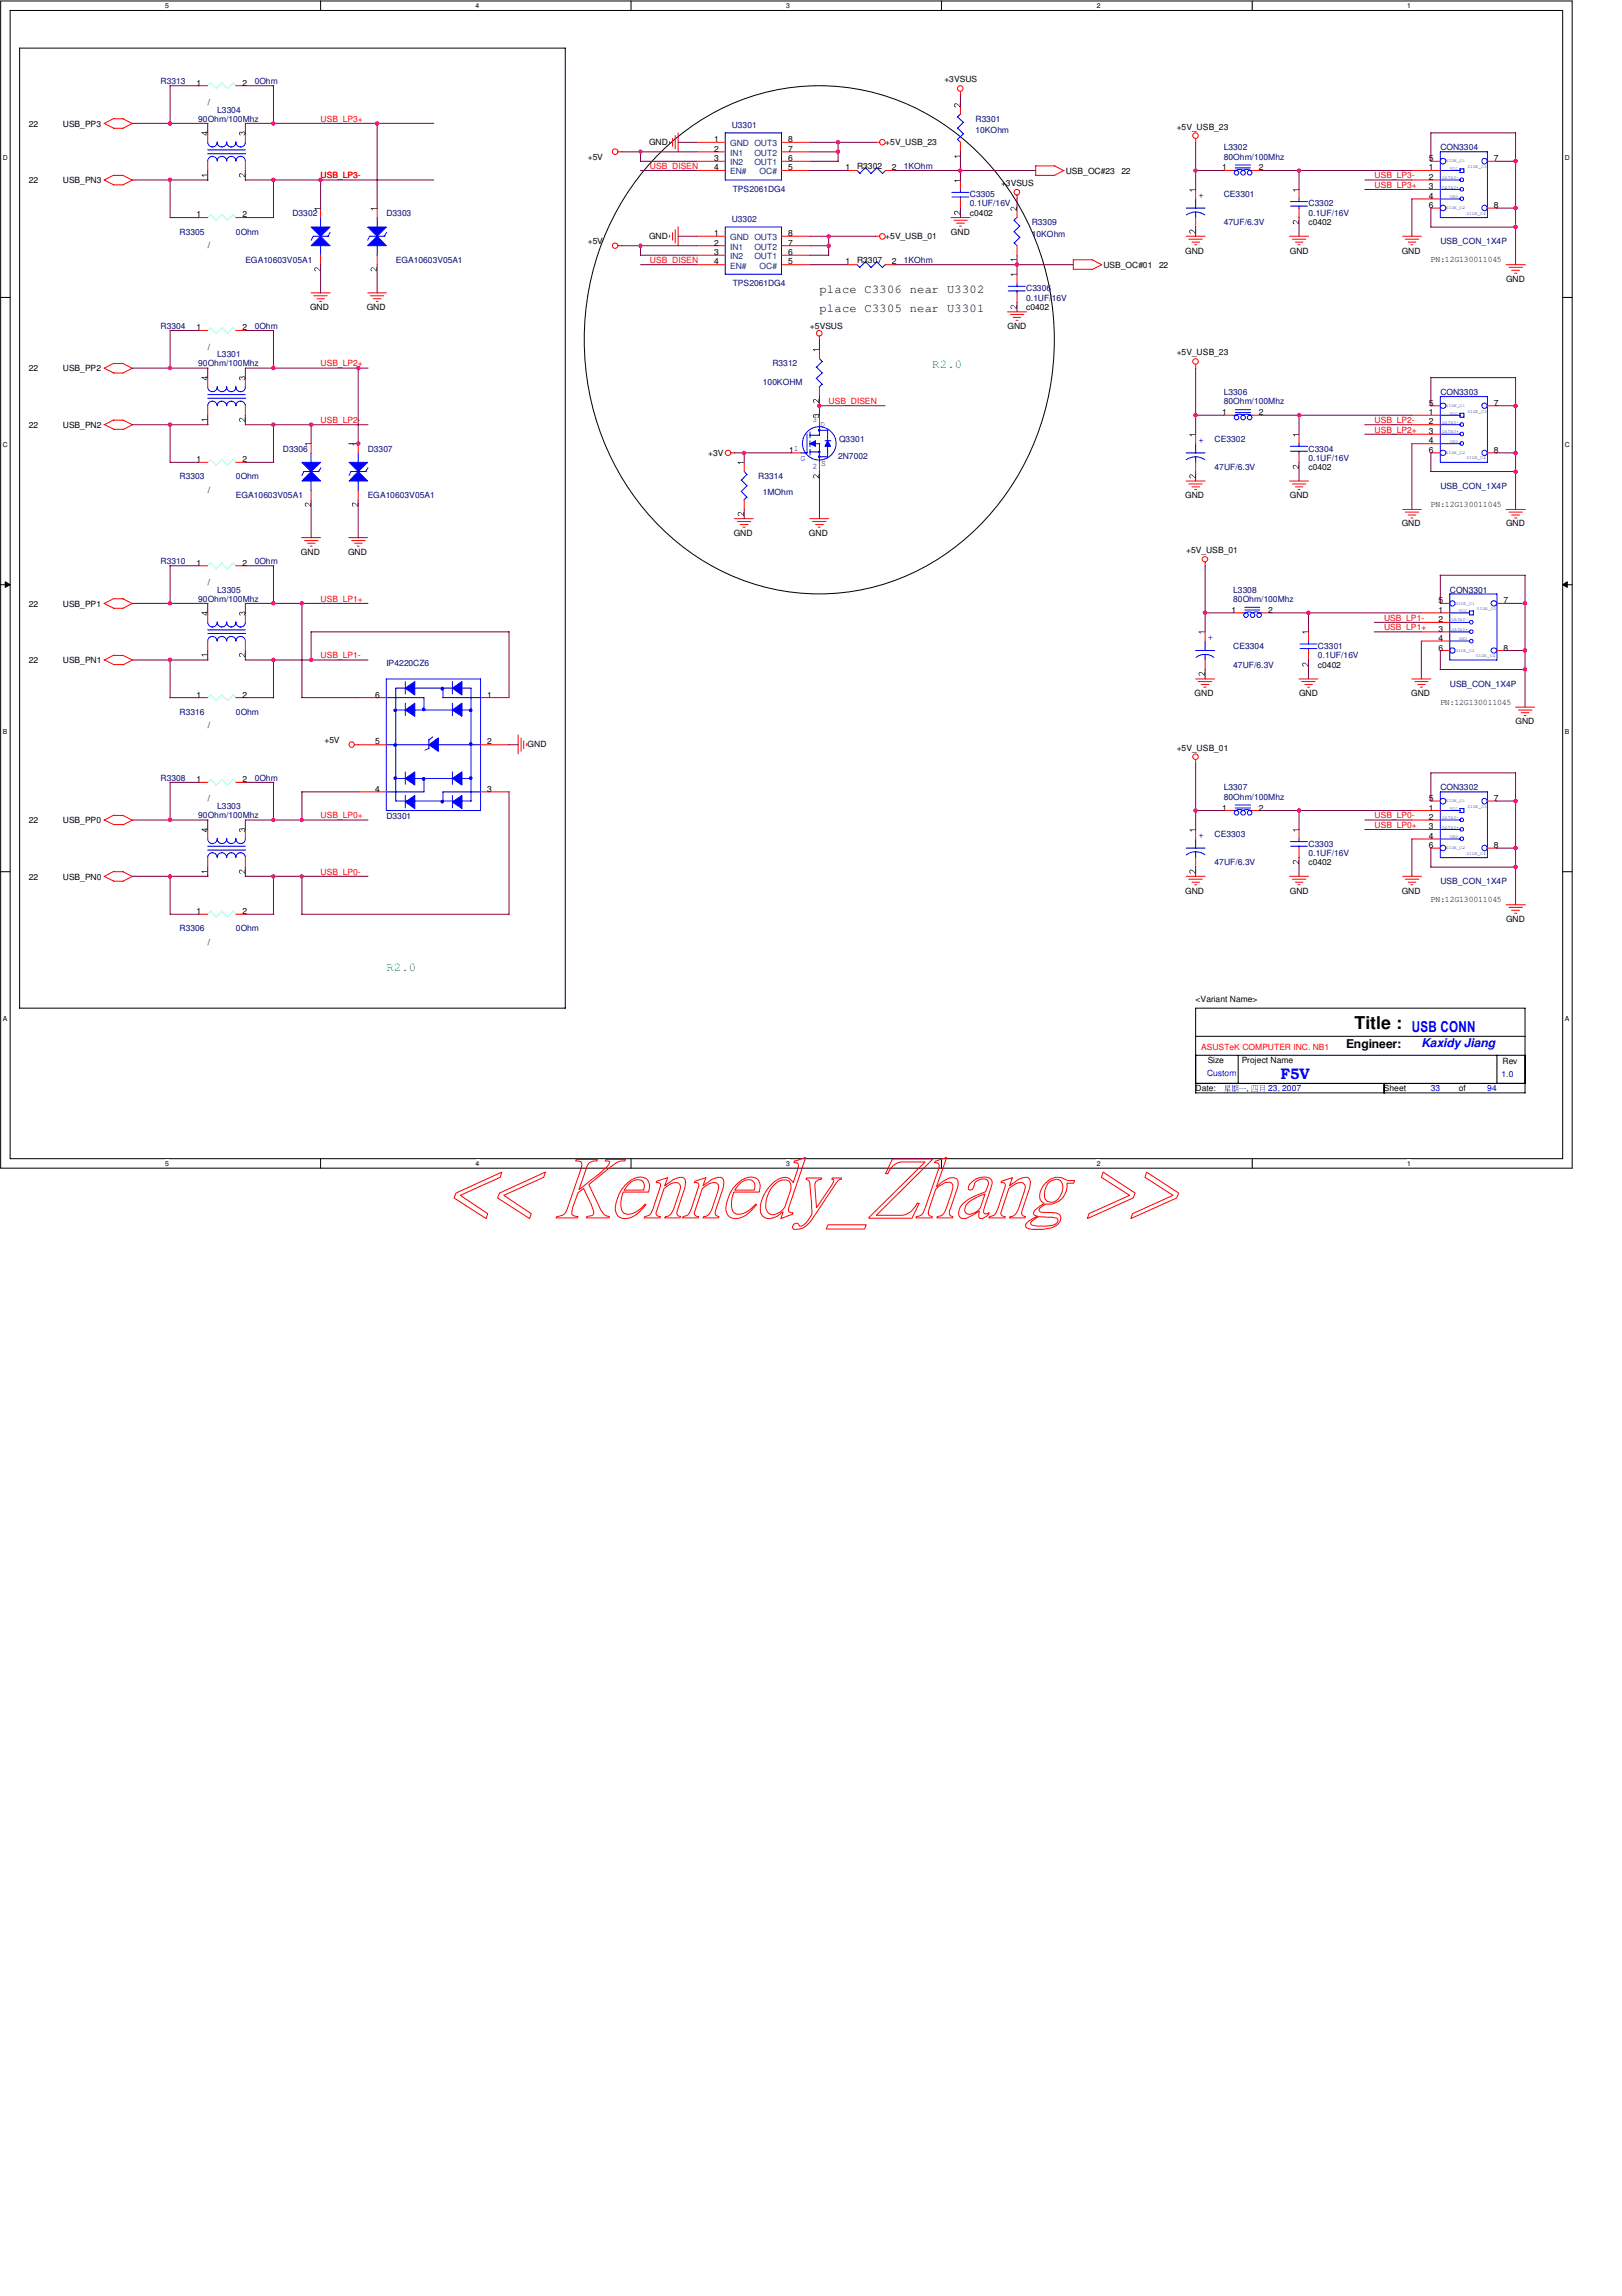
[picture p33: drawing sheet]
<svg xmlns="http://www.w3.org/2000/svg" width="210mm" height="297mm" viewBox="0 0 210 297" stroke-linecap="round" stroke-linejoin="round" font-family="sans-serif">
<defs><g id="words">
<text font-size="2.3" x="175.3" y="133.2">Title :</text>
<g font-size="1.9" fill="#00f">
<text x="182.7" y="133.5">USB CONN</text>
<text x="165.7" y="139.6">F5V</text>
</g>
<g font-size="1.6">
<text x="106" y="37.9">place C3306 near U3302</text>
<text x="106" y="40.4">place C3305 near U3301</text>
<text x="174.2" y="135.6">Engineer:</text>
</g>
<g font-size="1.6" fill="#0f0">
<text x="120.6" y="47.7">R2.0</text>
<text x="50" y="125.6">R2.0</text>
</g>
<text font-size="1.6" fill="#00f" x="183.9" y="135.5">Kaxidy Jiang</text>
<g font-size="1.1" fill="#000080">
<text x="20.8" y="10.9">R3313</text>
<text x="33" y="10.9">0Ohm</text>
<text x="25.7" y="15.8">90Ohm/100Mhz</text>
<text x="28.1" y="14.6">L3304</text>
<text x="94.7" y="16.5">U3301</text>
<text x="126.2" y="15.8">R3301</text>
<text x="126.2" y="17.2">10KOhm</text>
<text x="117" y="21.9">1KOhm</text>
<text x="158.4" y="19.4">L3302</text>
<text x="158.4" y="20.7">80Ohm/100Mhz</text>
<text x="186.4" y="19.4">CON3304</text>
<text x="37.8" y="27.9">D3302</text>
<text x="50" y="27.9">D3303</text>
<text x="94.7" y="28.7">U3302</text>
<text x="94.8" y="24.8">TPS2061DG4</text>
<text x="125.5" y="25.5">C3305</text>
<text x="125.5" y="26.7">0.1UF/16V</text>
<text x="133.5" y="29.2">R3309</text>
<text x="158.4" y="25.5">CE3301</text>
<text x="158.4" y="29.2">47UF/6.3V</text>
<text x="169.3" y="26.7">C3302</text>
<text x="169.3" y="27.9">0.1UF/16V</text>
<text x="23.2" y="30.4">R3305</text>
<text x="30.5" y="30.4">0Ohm</text>
<text x="31.7" y="34">EGA10603V05A1</text>
<text x="51.2" y="34">EGA10603V05A1</text>
<text x="117" y="34">1KOhm</text>
<text x="133.5" y="30.6">10KOhm</text>
<text x="186.4" y="31.6">USB_CON_1X4P</text>
<text x="94.8" y="37">TPS2061DG4</text>
<text x="132.8" y="37.7">C3306</text>
<text x="132.8" y="38.9">0.1UF/16V</text>
<text x="20.8" y="42.6">R3304</text>
<text x="25.7" y="47.4">90Ohm/100Mhz</text>
<text x="28.1" y="46.2">L3301</text>
<text x="33" y="42.6">0Ohm</text>
<text x="99.9" y="47.4">R3312</text>
<text x="98.7" y="49.9">100KOHM</text>
<text x="158.4" y="51.1">L3306</text>
<text x="158.4" y="52.3">80Ohm/100Mhz</text>
<text x="186.4" y="51.1">CON3303</text>
<text x="36.6" y="58.4">D3306</text>
<text x="47.6" y="58.4">D3307</text>
<text x="108.5" y="59.4">2N7002</text>
<text x="108.6" y="57.2">Q3301</text>
<text x="157.2" y="57.2">CE3302</text>
<text x="169.3" y="58.4">C3304</text>
<text x="169.3" y="59.6">0.1UF/16V</text>
<text x="23.2" y="62">R3303</text>
<text x="30.5" y="62">0Ohm</text>
<text x="30.5" y="64.5">EGA10603V05A1</text>
<text x="47.6" y="64.5">EGA10603V05A1</text>
<text x="98.1" y="62">R3314</text>
<text x="98.7" y="64">1MOhm</text>
<text x="157.2" y="60.8">47UF/6.3V</text>
<text x="186.4" y="63.2">USB_CON_1X4P</text>
<text x="20.8" y="73">R3310</text>
<text x="25.7" y="77.9">90Ohm/100Mhz</text>
<text x="28.1" y="76.7">L3305</text>
<text x="33" y="73">0Ohm</text>
<text x="159.6" y="76.7">L3308</text>
<text x="159.6" y="77.9">80Ohm/100Mhz</text>
<text x="187.6" y="76.7">CON3301</text>
<text x="159.6" y="83.9">CE3304</text>
<text x="170.6" y="83.9">C3301</text>
<text x="50" y="86.1">IP4220CZ6</text>
<text x="159.6" y="86.4">47UF/6.3V</text>
<text x="170.6" y="85.2">0.1UF/16V</text>
<text x="187.6" y="88.9">USB_CON_1X4P</text>
<text x="23.2" y="92.5">R3316</text>
<text x="30.5" y="92.5">0Ohm</text>
<text x="20.8" y="101">R3308</text>
<text x="33" y="101">0Ohm</text>
<text x="25.7" y="105.9">90Ohm/100Mhz</text>
<text x="28.1" y="104.6">L3303</text>
<text x="50" y="106">D3301</text>
<text x="158.4" y="102.2">L3307</text>
<text x="158.4" y="103.5">80Ohm/100Mhz</text>
<text x="186.4" y="102.2">CON3302</text>
<text x="157.2" y="108.3">CE3303</text>
<text x="157.2" y="112">47UF/6.3V</text>
<text x="169.3" y="109.5">C3303</text>
<text x="169.3" y="110.7">0.1UF/16V</text>
<text x="186.4" y="114.4">USB_CON_1X4P</text>
<text x="23.2" y="120.5">R3306</text>
<text x="30.5" y="120.5">0Ohm</text>
</g>
<g font-size="1.1">
<text x="25.4" y="11.1">1</text>
<text x="31.4" y="11.1">2</text>
<text x="122.2" y="10.7">+3VSUS</text>
<text x="3.7" y="16.4">22</text>
<text x="8.1" y="16.4">USB_PP3</text>
<text x="26.9" y="13.6">/</text>
<text x="152.3" y="16.8">+5V_USB_23</text>
<text x="3.7" y="23.7">22</text>
<text x="8.1" y="23.7">USB_PN3</text>
<text x="76.1" y="20.7">+5V</text>
<text x="84" y="18.7">GND</text>
<text x="92.4" y="18.4">1</text>
<text x="92.4" y="19.6">2</text>
<text x="92.4" y="20.8">3</text>
<text x="92.4" y="22.1">4</text>
<text x="102" y="18.4">8</text>
<text x="102" y="19.6">7</text>
<text x="102" y="20.8">6</text>
<text x="102" y="22.1">5</text>
<text x="109.4" y="22.1">1</text>
<text x="110.9" y="21.9">R3302</text>
<text x="114.6" y="18.7">+5V_USB_23</text>
<text x="115.4" y="22.1">2</text>
<text x="137.9" y="22.5">USB_OC#23</text>
<text x="145.1" y="22.5">22</text>
<text x="158.2" y="22.1">1</text>
<text x="162.9" y="22.1">2</text>
<text x="184.9" y="22.1">1</text>
<text x="184.9" y="23.3">2</text>
<text x="184.9" y="20.8">5</text>
<text x="193.3" y="20.8">7</text>
<text x="25.4" y="28.1">1</text>
<text x="31.4" y="28.1">2</text>
<text x="125.5" y="27.9">c0402</text>
<text x="129.5" y="24">+3VSUS</text>
<text x="169.3" y="29.2">c0402</text>
<text x="184.9" y="24.5">3</text>
<text x="184.9" y="25.7">4</text>
<text x="184.9" y="26.9">6</text>
<text x="193.3" y="26.9">8</text>
<text x="26.9" y="32.1">/</text>
<text x="76.1" y="31.6">+5V</text>
<text x="84" y="30.9">GND</text>
<text x="92.4" y="30.6">1</text>
<text x="92.4" y="31.8">2</text>
<text x="92.4" y="33">3</text>
<text x="92.4" y="34.2">4</text>
<text x="102" y="30.6">8</text>
<text x="102" y="31.8">7</text>
<text x="102" y="33">6</text>
<text x="102" y="34.2">5</text>
<text x="109.4" y="34.2">1</text>
<text x="110.9" y="34">R3307</text>
<text x="114.6" y="30.9">+5V_USB_01</text>
<text x="115.4" y="34.2">2</text>
<text x="123.1" y="30.4">GND</text>
<text x="142.8" y="34.6">USB_OC#01</text>
<text x="150" y="34.6">22</text>
<text x="153.4" y="32.8">GND</text>
<text x="166.9" y="32.8">GND</text>
<text x="181.4" y="32.8">GND</text>
<text x="185.2" y="34">PN:12G130011045</text>
<text x="40.1" y="40.1">GND</text>
<text x="47.5" y="40.1">GND</text>
<text x="132.8" y="40.1">c0402</text>
<text x="194.9" y="36.5">GND</text>
<text x="25.4" y="42.8">1</text>
<text x="26.9" y="45.3">/</text>
<text x="31.4" y="42.8">2</text>
<text x="104.8" y="42.6">+5VSUS</text>
<text x="130.4" y="42.6">GND</text>
<text x="152.3" y="46">+5V_USB_23</text>
<text x="3.7" y="48">22</text>
<text x="8.1" y="48">USB_PP2</text>
<text x="158.2" y="53.7">1</text>
<text x="162.9" y="53.7">2</text>
<text x="184.9" y="53.7">1</text>
<text x="184.9" y="52.5">5</text>
<text x="193.3" y="52.5">7</text>
<text x="3.7" y="55.4">22</text>
<text x="8.1" y="55.4">USB_PN2</text>
<text x="25.4" y="59.8">1</text>
<text x="31.4" y="59.8">2</text>
<text x="91.7" y="59">+3V</text>
<text x="102.1" y="58.6">1</text>
<text x="184.9" y="54.9">2</text>
<text x="184.9" y="56.1">3</text>
<text x="184.9" y="57.4">4</text>
<text x="184.9" y="58.6">6</text>
<text x="193.3" y="58.6">8</text>
<text x="26.9" y="63.8">/</text>
<text x="153.4" y="64.5">GND</text>
<text x="166.9" y="64.5">GND</text>
<text x="169.3" y="60.8">c0402</text>
<text x="185.2" y="65.6">PN:12G130011045</text>
<text x="38.9" y="71.8">GND</text>
<text x="45" y="71.8">GND</text>
<text x="95" y="69.3">GND</text>
<text x="104.7" y="69.3">GND</text>
<text x="153.5" y="71.5">+5V_USB_01</text>
<text x="181.4" y="68.1">GND</text>
<text x="194.9" y="68.1">GND</text>
<text x="25.4" y="73.2">1</text>
<text x="26.9" y="75.7">/</text>
<text x="31.4" y="73.2">2</text>
<text x="3.7" y="78.5">22</text>
<text x="8.1" y="78.5">USB_PP1</text>
<text x="159.4" y="79.2">1</text>
<text x="164.1" y="79.2">2</text>
<text x="186.1" y="79.2">1</text>
<text x="186.1" y="80.5">2</text>
<text x="186.1" y="81.7">3</text>
<text x="186.1" y="82.9">4</text>
<text x="186.1" y="78.1">5</text>
<text x="194.6" y="78.1">7</text>
<text x="3.7" y="85.8">22</text>
<text x="8.1" y="85.8">USB_PN1</text>
<text x="170.6" y="86.4">c0402</text>
<text x="186.1" y="84.2">6</text>
<text x="194.6" y="84.2">8</text>
<text x="25.4" y="90.3">1</text>
<text x="26.9" y="94.2">/</text>
<text x="31.4" y="90.3">2</text>
<text x="48.6" y="90.3">6</text>
<text x="63" y="90.3">1</text>
<text x="154.6" y="90">GND</text>
<text x="168.1" y="90">GND</text>
<text x="182.6" y="90">GND</text>
<text x="186.4" y="91.2">PN:12G130011045</text>
<text x="196.1" y="93.7">GND</text>
<text x="25.4" y="101.2">1</text>
<text x="31.4" y="101.2">2</text>
<text x="42" y="96.1">+5V</text>
<text x="48.6" y="96.3">5</text>
<text x="63" y="96.3">2</text>
<text x="68.3" y="96.6">GND</text>
<text x="152.3" y="97.1">+5V_USB_01</text>
<text x="3.7" y="106.5">22</text>
<text x="8.1" y="106.5">USB_PP0</text>
<text x="26.9" y="103.7">/</text>
<text x="48.6" y="102.4">4</text>
<text x="63" y="102.4">3</text>
<text x="158.2" y="104.9">1</text>
<text x="162.9" y="104.9">2</text>
<text x="184.9" y="104.9">1</text>
<text x="184.9" y="106.1">2</text>
<text x="184.9" y="107.3">3</text>
<text x="184.9" y="103.6">5</text>
<text x="193.3" y="103.6">7</text>
<text x="3.7" y="113.8">22</text>
<text x="8.1" y="113.8">USB_PN0</text>
<text x="169.3" y="112">c0402</text>
<text x="184.9" y="108.5">4</text>
<text x="184.9" y="109.7">6</text>
<text x="193.3" y="109.7">8</text>
<text x="25.4" y="118.2">1</text>
<text x="31.4" y="118.2">2</text>
<text x="153.4" y="115.6">GND</text>
<text x="166.9" y="115.6">GND</text>
<text x="181.4" y="115.6">GND</text>
<text x="185.2" y="116.7">PN:12G130011045</text>
<text x="194.9" y="119.3">GND</text>
<text x="26.9" y="122.2">/</text>
<text x="154.7" y="129.6">&lt;Variant Name&gt;</text>
<text x="156.3" y="137.5">Size</text>
<text x="160.7" y="137.5">Project Name</text>
<text x="194.4" y="137.7">Rev</text>
<text x="154.7" y="141.2">Date:</text>
<text x="179.1" y="141.2">Sheet</text>
<text x="188.8" y="141.2">of</text>
</g>
<g font-size="1.1" fill="#f00">
<text x="41.5" y="15.8">USB_LP3+</text>
<text x="41.5" y="23.1">USB_LP3-</text>
<text x="84.1" y="21.9">USB_DISEN</text>
<text x="177.9" y="23.1">USB_LP3-</text>
<text x="177.9" y="24.3">USB_LP3+</text>
<text x="84.1" y="34">USB_DISEN</text>
<text x="41.5" y="47.4">USB_LP2+</text>
<text x="107.2" y="52.3">USB_DISEN</text>
<text x="41.5" y="54.7">USB_LP2-</text>
<text x="177.9" y="56">USB_LP2+</text>
<text x="177.9" y="54.7">USB_LP2-</text>
<text x="41.5" y="77.9">USB_LP1+</text>
<text x="179.1" y="81.5">USB_LP1+</text>
<text x="179.1" y="80.3">USB_LP1-</text>
<text x="41.5" y="85.2">USB_LP1-</text>
<text x="41.5" y="105.9">USB_LP0+</text>
<text x="177.9" y="105.9">USB_LP0-</text>
<text x="177.9" y="107.1">USB_LP0+</text>
<text x="41.5" y="113.2">USB_LP0-</text>
<text x="155.4" y="135.8">ASUSTeK COMPUTER INC. NB1</text>
</g>
<g font-size="1.1" fill="#004080">
<text x="94.5" y="18.9">GND OUT3</text>
<text x="94.5" y="20.2">IN1</text>
<text x="94.5" y="21.4">IN2</text>
<text x="94.5" y="22.6">EN#</text>
<text x="97.6" y="20.2">OUT2</text>
<text x="97.6" y="21.4">OUT1</text>
<text x="98.3" y="22.6">OC#</text>
<text x="94.5" y="31.1">GND OUT3</text>
<text x="94.5" y="32.3">IN1</text>
<text x="94.5" y="33.5">IN2</text>
<text x="94.5" y="34.8">EN#</text>
<text x="97.6" y="32.3">OUT2</text>
<text x="97.6" y="33.5">OUT1</text>
<text x="98.3" y="34.8">OC#</text>
</g>
<g font-size="1.1" fill="#00f">
<text x="155.1" y="25.7">+</text>
<text x="102.7" y="58.3">1</text>
<text x="103.6" y="59.6">G</text>
<text x="105.2" y="54.7">3</text>
<text x="106.1" y="55.2">D</text>
<text x="155.1" y="57.3">+</text>
<text x="105.2" y="60.7">2</text>
<text x="106.3" y="60.2">S</text>
<text x="156.3" y="82.8">+</text>
<text x="155.1" y="108.5">+</text>
<text x="156.2" y="139.2">Custom</text>
<text x="161.3" y="141.2">,</text>
<text x="164.1" y="141.2">23, 2007</text>
<text x="185.2" y="141.2">33</text>
<text x="192.4" y="141.2">94</text>
<text x="194.3" y="139.4">1.0</text>
</g>
<g font-size=".9">
<text x="21.4" y="1">5</text>
<text x="61.6" y="1">4</text>
<text x="101.7" y="1">3</text>
<text x="141.9" y="1">2</text>
<text x="182.1" y="1">1</text>
<text x=".4" y="20.7">D</text>
<text x="202.5" y="20.7">D</text>
<text x=".4" y="57.8">C</text>
<text x="202.5" y="57.8">C</text>
<text x=".4" y="95">B</text>
<text x="202.5" y="95">B</text>
<text x=".4" y="132.1">A</text>
<text x="202.5" y="132.1">A</text>
<text x="21.4" y="150.8">5</text>
<text x="61.6" y="150.8">4</text>
<text x="101.7" y="150.8">3</text>
<text x="141.9" y="150.8">2</text>
<text x="182.1" y="150.8">1</text>
</g>
<g font-size=".6" fill="#00f">
<text x="186.6" y="23.2">DATA0-</text>
<text x="187.1" y="21">SIDE_G1</text>
<text x="187.6" y="22">VCC</text>
<text x="189.9" y="21.7">SIDE_G3</text>
<text x="186.6" y="24.4">DATA0+</text>
<text x="187.1" y="27.1">SIDE_G2</text>
<text x="187.6" y="25.6">GND</text>
<text x="189.8" y="27.8">SIDE_G4</text>
<text x="187.1" y="52.7">SIDE_G1</text>
<text x="187.6" y="53.6">VCC</text>
<text x="189.9" y="53.4">SIDE_G3</text>
<text x="186.6" y="54.9">DATA0-</text>
<text x="186.6" y="56">DATA0+</text>
<text x="187.1" y="58.8">SIDE_G2</text>
<text x="187.6" y="57.3">GND</text>
<text x="189.8" y="59.4">SIDE_G4</text>
<text x="187.8" y="80.4">DATA0-</text>
<text x="187.8" y="81.6">DATA0+</text>
<text x="188.3" y="78.2">SIDE_G1</text>
<text x="188.8" y="79.2">VCC</text>
<text x="188.8" y="82.8">GND</text>
<text x="191.1" y="79">SIDE_G3</text>
<text x="188.3" y="84.3">SIDE_G2</text>
<text x="191" y="85">SIDE_G4</text>
<text x="186.6" y="106">DATA0-</text>
<text x="186.6" y="107.2">DATA0+</text>
<text x="187.1" y="103.8">SIDE_G1</text>
<text x="187.6" y="104.8">VCC</text>
<text x="189.9" y="104.5">SIDE_G3</text>
<text x="187.1" y="109.9">SIDE_G2</text>
<text x="187.6" y="108.4">GND</text>
<text x="189.8" y="110.6">SIDE_G4</text>
</g>
</g></defs>
<path d="M.1 .1h203.4v151h-203.4zM1.3 1.4h200.9v148.5h-200.9z" fill="none" stroke="#000" stroke-width=".13"/>
<g fill="#fff">
<path d="M21.4 .3h.5v.9h-.5z"/>
<path d="M21.4 150h.5v1h-.5z"/>
</g>
<path d="M41.5 .1v1.3M41.5 149.9v1.2" fill="none" stroke="#000" stroke-width=".13"/>
<g fill="#fff">
<path d="M61.6 .3h.5v.9h-.5z"/>
<path d="M61.6 150h.5v1h-.5z"/>
</g>
<path d="M81.7 .1v1.3M81.7 149.9v1.2" fill="none" stroke="#000" stroke-width=".13"/>
<g fill="#fff">
<path d="M101.7 .3h.5v.9h-.5z"/>
<path d="M101.7 150h.5v1h-.5z"/>
</g>
<path d="M121.8 .1v1.3M121.8 149.9v1.2" fill="none" stroke="#000" stroke-width=".13"/>
<g fill="#fff">
<path d="M141.9 .3h.5v.9h-.5z"/>
<path d="M141.9 150h.5v1h-.5z"/>
</g>
<path d="M162.1 .1v1.3M162.1 149.9v1.2" fill="none" stroke="#000" stroke-width=".13"/>
<g fill="#fff">
<path d="M182.1 .3h.5v.9h-.5z"/>
<path d="M182.1 150h.5v1h-.5z"/>
<path d="M.4 19.9h.6v1h-.6z"/>
<path d="M202.5 19.9h.7v1h-.7z"/>
<path d="M.4 57h.6v1h-.6z"/>
<path d="M202.5 57h.7v1h-.7z"/>
</g>
<path d="M.1 38.5h1.2M202.2 38.5h1.3" fill="none" stroke="#000" stroke-width=".13"/>
<g fill="#fff">
<path d="M.4 94.1h.6v1.1h-.6z"/>
<path d="M202.5 94.1h.6v1.1h-.6z"/>
</g>
<path d="M.1 75.6h1.2M.7 75.3l.6 .3-.6 .4zM202.2 75.6l.6-.3v.7zM202.2 75.6h1.3" fill="none" stroke="#000" stroke-width=".13"/>
<path d="M.7 75.3l.6 .3-.6 .4zM202.2 75.6l.6-.3v.7z" fill="#000"/>
<g fill="#fff">
<path d="M.4 131.3h.6v1h-.6z"/>
<path d="M202.5 131.3h.6v1h-.6z"/>
</g>
<path d="M2.5 6.2h70.7v124.2h-70.7zM85.2 20a28.8 28.8 0 0 1 41.6 0 34.7 34.7 0 0 1 0 48 28.8 28.8 0 0 1-41.6 0 34.7 34.7 0 0 1 0-48zM.1 112.8h1.2M202.2 112.8h1.3" fill="none" stroke="#000" stroke-width=".13"/>
<g fill="#00f">
<path d="M160.4 140.8h.8z"/>
<path d="M158.6 140.4l.5 .1zM158.6 140.5l.5 .1zM158.6 140.7l.5 .1zM158.6 140.4v.4zM159.1 140.4v.4zM158.6 140.8l-.1 .3 .2-.3zM158.6 140.9l.6 .1-.1-.1zM158.6 141.1h.6h-.1zM158.8 140.8l.1 .5v-.5h.1zM158.4 141.3h.9v-.1l-.1 .1z"/>
<path d="M159.5 140.7h.3zM159.5 140.8l.3 .1zM160 140.4l.2 .1zM160 140.7h.2zM160 140.9l.2 .1zM159.4 140.5h.5zM159.5 140.3l.1 .8v-.7zM159.7 140.3l.1 .8v-.7zM159.4 141l.5 .1v-.1zM159.6 141.1l-.2 .3 .2-.2zM159.7 141.1l.1 .2zM159.9 140.4v.7l-.1 .3 .2-.3v-.7zM160.2 140.4v.9h-.1v.1l.1-.1 .1-.9z"/>
<path d="M162 140.4l.7 .1zM162 141.2h.7zM162 140.4v.9zM162.8 140.4l-.1 .9zM162.2 140.5l-.1 .6 .2-.3zM162.4 140.5v.4a.11 .11 0 0 0 .2 .1 .11 .11 0 0 0 0-.2v-.1v.2h-.1z"/>
<path d="M163.1 140.4h.5zM163.1 140.6l.5 .1zM163.1 140.9h.5zM163.1 140.3v.7l-.2 .4 .2-.4zM163.6 140.3v1l-.2-.1 .1 .2 .1-.1z"/>
</g>
<path d="M154.7 130.4h42.7v11h-42.7zM154.7 136.5h5.5v3.7M154.7 134.1h42.7M160.4 136.5h37M193.7 136.5v3.7M154.7 140.2h42.7M179.1 140.2v1.2" fill="none" stroke="#000" stroke-width=".13"/>
<g fill="none" stroke="#f00" stroke-width=".13">
<path d="M25.7 11.1h1.2M30.5 11.1h1.2M80 19.6h.5M86.7 18.3v.2M87 17.9v1M87.4 17.5v1.8M87.8 17.2v2.4M90.2 19.6h3.7M90.2 18.4h3.7M101.1 19.6h3.7M101.1 18.4h3.7M113.3 18.4h.5"/>
<path d="M124.3 11.8v.5M154.7 17.9v.5M40.3 37.9h2.4M40.6 38.3h1.7M41 38.7h1M41.4 39h.2M47.6 37.9h2.4M47.9 38.3h1.8M48.3 38.7h1M48.7 39h.2M80 31.8h.5M86.7 30.4v.3"/>
<path d="M87 30.1v1M87.4 29.7v1.8M87.8 29.3v2.5M90.2 22.1h3.7M90.2 20.9h3.7M101.1 22.1h3.7M101.1 20.9h3.7M109.7 22.1h1.2M113.3 30.6h.5M114.6 22.1h1.2M123.1 28.2h2.4M123.4 28.5h1.8"/>
<path d="M123.8 28.9h1M124.2 29.3h.2M131.6 25.2v.5M153.5 30.6h2.5M153.8 30.9h1.8M154.3 31.3h.9M154.6 31.7h.3M166.9 30.6h2.4M167.3 30.9h1.7M167.6 31.3h1M168 31.7h.2M181.5 30.6h2.4"/>
<path d="M181.9 30.9h1.7M182.2 31.3h1M182.6 31.7h.2M194.9 34.2h2.5M195.3 34.6h1.7M195.6 35h1M196 35.3h.3M25.7 59.8h1.2M25.7 42.8h1.2M30.5 59.8h1.2M30.5 42.8h1.2M94.6 58.6h.5"/>
<path d="M106 43.5v.5M130.4 40.3h2.4M130.8 40.7h1.7M131.1 41.1h1M131.5 41.4h.2M154.7 47.2v.5M158.4 53.7h1.2M162.1 53.7h1.2M26.9 79.3v1.2M31.7 79.3v1.2M39 69.6h2.5M39.4 69.9h1.7"/>
<path d="M39.8 70.3h1M40.1 70.7h.3M45.1 69.6h2.5M45.5 69.9h1.7M45.9 70.3h1M46.2 70.7h.3M95 67.1h2.5M95.4 67.5h1.8M95.8 67.9h1M96.1 68.2h.3M104.8 67.1h2.4M105.2 67.5h1.7"/>
<path d="M105.5 67.9h1.1M105.9 68.2h.2M153.5 62.2h2.5M153.8 62.6h1.8M154.3 63h.9M154.6 63.3h.3M156 72.7v.5M166.9 62.2h2.4M167.3 62.6h1.7M167.6 63h1M168 63.3h.2M181.5 65.9h2.4"/>
<path d="M181.9 66.3h1.7M182.2 66.6h1M182.6 67h.2M194.9 65.9h2.5M195.3 66.3h1.7M195.6 66.6h1M196 67h.3M26.9 82.9v1.3M31.7 82.9v1.3M45.9 96.4h.5M67.1 95.1v2.4M67.4 95.5v1.7"/>
<path d="M67.8 95.8v1.1M68.2 96.2v.3M154.7 98.3v.5M154.7 87.8h2.5M155.1 88.2h1.7M155.4 88.6h1.1M155.8 88.9h.3M168.1 87.8h2.5M168.4 88.2h1.8M168.9 88.6h.9M169.2 88.9h.3M169.3 81.7v1.2"/>
<path d="M169.3 84.2v1.2M182.7 87.8h2.5M183.1 88.2h1.7M183.5 88.6h.9M183.8 88.9h.3M196.1 91.5h2.5M196.5 91.9h1.7M196.8 92.2h1.1M197.2 92.6h.3M153.5 113.4h2.5M153.8 113.7h1.8M154.3 114.1h.9"/>
<path d="M154.6 114.5h.3M166.9 113.4h2.4M167.3 113.7h1.7M167.6 114.1h1M168 114.5h.2M181.5 113.4h2.4M181.9 113.7h1.7M182.2 114.1h1M182.6 114.5h.2M194.9 117.1h2.5M195.3 117.4h1.7M195.6 117.8h1"/>
<path d="M196 118.2h.3"/>
<circle cx="79.6" cy="19.6" r=".37"/>
<circle cx="114.2" cy="18.4" r=".37"/>
<circle cx="124.3" cy="11.5" r=".36"/>
<circle cx="154.7" cy="17.5" r=".36"/>
<circle cx="79.6" cy="31.8" r=".36"/>
<circle cx="114.2" cy="30.6" r=".37"/>
<circle cx="131.6" cy="24.9" r=".36"/>
<circle cx="94.2" cy="58.6" r=".35"/>
<circle cx="106" cy="43.1" r=".37"/>
<circle cx="154.7" cy="46.8" r=".36"/>
<circle cx="155.9" cy="72.3" r=".35"/>
<circle cx="45.5" cy="96.3" r=".35"/>
<circle cx="154.7" cy="97.9" r=".36"/>
</g>
<g fill="none" stroke="#80ffff" stroke-width=".13">
<path d="M27.3 10.7l-.4 .4M28.7 10.7l-.7 .8-.7-.7M30.2 10.8l.4 .3M30.2 10.7l-.7 .8-.8-.7M27.3 59.5l.7 .7M27.3 59.4l-.4 .4M27.3 42.4l-.4 .4M28.7 59.5l.8 .7M28.7 59.4l-.7 .8M28.7 42.4l-.7 .7-.7-.7M30.2 59.5l.4 .3M30.2 59.4l-.7 .8"/>
<path d="M30.2 42.4l.4 .4M30.2 42.4l-.7 .7-.8-.7"/>
</g>
<g fill="none" stroke="#00f" stroke-width=".13">
<path d="M93.9 17.2h7.2v6.1h-7.2zM110.9 22.1l.4 .3M112 21.7l-.7 .7M113.5 21.7l.7 .7 .4-.3M113.5 21.7l-.8 .7-.7-.7M159.6 53.7h.4M159.9 53.4h1.9M159.9 53h1.9M159.9 53.7l.5-.1 .4 .1M160.9 53.7l.5-.1 .4 .1M161.7 53.7h.4M39.3 61h2"/>
<path d="M41.5 60.5l-.3 .5M26.9 82.9a.61 .61 0 0 1 .6-.6 .61 .61 0 0 1 .6 .6 .61 .61 0 0 1 .6-.6 .61 .61 0 0 1 .6 .6 .59 .59 0 0 1 .6-.6 .59 .59 0 0 1 .6 .6 .61 .61 0 0 1 .6-.6 .61 .61 0 0 1 .6 .6M26.9 80.5a.61 .61 0 0 0 .6 .6 .61 .61 0 0 0 .6-.6 .61 .61 0 0 0 .6 .6 .61 .61 0 0 0 .6-.6 .59 .59 0 0 0 .6 .6 .59 .59 0 0 0 .6-.6 .61 .61 0 0 0 .6 .6 .61 .61 0 0 0 .6-.6M26.9 82h4.9M26.9 81.5h4.8M168.2 83.3h2.2M168.2 83.9h2.2M169.3 82.9v.4M169.3 83.9v.3"/>
<circle cx="160" cy="54" r=".3"/>
<circle cx="160.9" cy="54" r=".3"/>
<circle cx="161.7" cy="54" r=".3"/>
</g>
<g fill="#000">
<path d="M31 79.2h.1h.2a.25 .25 0 0 1 .4 0 .25 .25 0 0 1-.2 .4 .24 .24 0 0 0 0-.4h-.1v.3l-.2-.2a.14 .14 0 0 0-.2 .1 .14 .14 0 0 0 .2 .1v.1l-.2-.1zM26.1 84.7h.8v.1h-.7l.2 .1h-.2zM31 84.6a.54 .54 0 0 1 .7 .3v-.4v.5l-.1-.1a.34 .34 0 0 0-.6-.2v.2l.2 .1-.2-.1zM168.5 81.7h.8v.1h-.6l.1 .2h-.1zM168.6 85.8a.52 .52 0 0 1 .6 .3v-.4h.1v.5l-.1-.1a.34 .34 0 0 0-.6-.2l.1 .3-.2-.1z"/>
<path d="M26.1 79.2v.1l.5 .3h.1v-.3h.2l-.2-.2-.1 .1zM26.2 79.3h.4v.2z"/>
</g>
<path d="M39.1 59.8h2.4l-1.2 1.2z" fill="#00f"/>
<path d="M39.1 59.8h2.4l-1.2 1.2z" fill="none" stroke="#00f" stroke-width=".13"/>
<path d="M40.3 61l1.2 1.2h-2.4z" fill="#00f"/>
<path d="M40.5 30.6h2M42.7 30.1l-.2 .5M40.3 58.6v1.2M39.3 61l-.2 .5M40.3 61l1.2 1.2h-2.4zM40.3 62.2v1.3" fill="none" stroke="#00f" stroke-width=".13"/>
<path d="M40.3 57.4v1.2M40.3 63.5v1.2" fill="none" stroke="#f00" stroke-width=".13"/>
<path d="M39.5 57.4h.8h-.7l.2 .2h-.1zM39.5 65.1a.5 .5 0 0 1 .7 .3v-.4h.1v.5l-.2-.1a.34 .34 0 0 0-.6-.2l.2 .3-.2-.1z" fill="#000"/>
<path d="M40.3 29.4h2.4l-1.2 1.2z" fill="#00f"/>
<path d="M40.3 29.4h2.4l-1.2 1.2z" fill="none" stroke="#00f" stroke-width=".13"/>
<path d="M41.5 30.6l1.2 1.2h-2.4z" fill="#00f"/>
<g fill="none" stroke="#00f" stroke-width=".13">
<path d="M123.9 16.6l.8 .7-.8 .7 .4 .4M124.3 14.7l-.4 .4 .8 .7-.8 .8M40.6 30.6l-.3 .5M41.5 30.6l1.2 1.2h-2.4zM41.5 28.2v1.2M41.5 31.8v1.3M110.9 34.2l.4 .4M111.3 34.6l.7-.7 .7 .7M113.5 33.9l.7 .7M113.5 33.9l-.8 .7M114.6 34.2l-.4 .4M167 26.1h2.2"/>
<path d="M167 26.7h2.2M168.1 25.7v.4M168.1 26.7v.3M103.6 58.6h.9M104.4 56.1v2.5M104.8 55.9v.7M104.8 57v.8M104.8 58.1v.8M104.8 57.4h1.2v2.4M104.8 58.5h1.2M106 54.9v1.4h-1.2M106 55.7h1.1"/>
<path d="M106.8 57h.7M107.1 55.7v3.4h-1.1M167 57.7h2.2M167 58.4h2.2M168.1 57.4v.3M168.1 58.4v.2"/>
<circle cx="106" cy="57.4" r="2.17"/>
</g>
<path d="M124.3 13.5v1.3M124.3 18.4v1.2M25.7 28.2h1.2M30.5 28.2h1.2M41.5 26.9v1.3M41.5 33v1.2M109.7 34.2h1.2M114.6 34.2h1.2M168.1 24.5v1.2M168.1 26.9v1.3M168.1 56.2v1.2M168.1 58.6v1.2" fill="none" stroke="#f00" stroke-width=".13"/>
<path d="M123.5 13.4a.61 .61 0 0 1 .7 .4v-.4h.1v.5l-.2-.1a.34 .34 0 0 0-.5-.2l.1 .3-.2-.2zM40.7 26.9h.8v.1h-.6l.1 .2h-.1zM40.7 34.7a.5 .5 0 0 1 .7 .3v-.4h.1v.5l-.2-.1a.34 .34 0 0 0-.5-.2l.1 .3-.2-.2zM123.5 20.2h.8h-.6l.1 .2h-.1zM167.3 24.5h.8v.1h-.6l.1 .2h-.1zM167.3 28.6a.48 .48 0 0 1 .7 .2v.1v-.4h.1v.5a.45 .45 0 0 1-.4-.4 .19 .19 0 0 0-.3 .1 .19 .19 0 0 0 .1 .2v.1l-.2-.1zM167.3 56.2h.8v.1h-.6l.1 .1h-.1zM167.3 60.2a.52 .52 0 0 1 .7 .3v-.3h.1v.5l-.2-.1a.34 .34 0 0 0-.5-.3l.1 .4-.2-.2z" fill="#000"/>
<path d="M26.9 28.2l.4-.4 .7 .7M28.7 27.8l.8 .7M28.7 27.8l-.7 .7M30.6 28.2l-.4-.4-.7 .7" fill="none" stroke="#80ffff" stroke-width=".13"/>
<path d="M105.9 55.6l.2 .1-.1 .1z" fill-rule="evenodd" fill="#00f"/>
<path d="M105.9 55.6l.2 .1-.1 .1z" fill="none" stroke="#00f" stroke-width=".13"/>
<path d="M105.9 58.4h.2v.1h-.2z" fill-rule="evenodd" fill="#00f"/>
<path d="M105.9 58.4h.2v.1h-.2z" fill="none" stroke="#00f" stroke-width=".13"/>
<path d="M105.9 59h.2v.2h-.2z" fill-rule="evenodd" fill="#00f"/>
<path d="M105.9 59h.2v.2h-.2z" fill="none" stroke="#00f" stroke-width=".13"/>
<path d="M107.1 57l.4 .7h-.7z" fill="#00f"/>
<path d="M107.1 57l.4 .7h-.7z" fill="none" stroke="#00f" stroke-width=".13"/>
<path d="M104.8 57.4l.7-.4v.7z" fill="#00f"/>
<path d="M26.9 18.4a.61 .61 0 0 0 .6 .6 .61 .61 0 0 0 .6-.6 .61 .61 0 0 0 .6 .6 .61 .61 0 0 0 .6-.6 .59 .59 0 0 0 .6 .6 .59 .59 0 0 0 .6-.6 .61 .61 0 0 0 .6 .6 .61 .61 0 0 0 .6-.6M26.9 19.9h4.9M26.9 19.4h4.8M26.9 20.8a.61 .61 0 0 1 .6-.6 .61 .61 0 0 1 .6 .6 .61 .61 0 0 1 .6-.6 .61 .61 0 0 1 .6 .6 .59 .59 0 0 1 .6-.6 .59 .59 0 0 1 .6 .6 .61 .61 0 0 1 .6-.6 .61 .61 0 0 1 .6 .6M104.8 57.4l.7-.4v.7z" fill="none" stroke="#00f" stroke-width=".13"/>
<path d="M26.9 17.2v1.2M31.7 17.2v1.2M26.9 20.9v1.2M31.7 20.9v1.2M102.4 58.6h1.2M106 53.7v1.2M106 59.8v1.2M25.7 118.3h1.2M30.5 118.3h1.2" fill="none" stroke="#f00" stroke-width=".13"/>
<g fill="#000">
<path d="M30.9 17.1h.1h.2h.1a.25 .25 0 0 1 .4 0 .25 .25 0 0 1-.2 .4 .24 .24 0 0 0 0-.4h-.1v.2l-.2-.1a.14 .14 0 0 0-.2 .1 .14 .14 0 0 0 .2 .1v.1l-.2-.1zM26.1 22.6h.8v.1h-.7l.2 .2h-.2zM31 22.5a.68 .68 0 0 1 .7 .3v-.4v.5h-.1a.38 .38 0 0 0-.6-.3l.2 .3-.2-.1zM105.3 53.6h.2l.1 .1a.26 .26 0 0 1 .4 0 .26 .26 0 0 1-.2 .4v-.1a.17 .17 0 0 0 .1-.3 .17 .17 0 0 0-.2 0l-.1 .1h-.1a.13 .13 0 0 0 0-.1 .13 .13 0 0 0-.2 .1 .13 .13 0 0 0 .1 .1v.2l-.2-.2zM105.4 61.4h.1l.4 .4v-.4h.1v.5l-.1-.1a.44 .44 0 0 0-.6-.3v.1l.1 .3-.2-.3z"/>
<path d="M26.1 17.1v.1l.5 .3h.1v-.3h.2l-.2-.2-.1 .1zM26.2 17.2h.4v.2z"/>
</g>
<path d="M27.3 117.9l.7 .8M27.3 117.9l-.4 .4M28.7 117.9l.8 .8M28.7 117.9l-.7 .7M30.2 117.9l.4 .4M30.2 117.9l-.7 .7" fill="none" stroke="#80ffff" stroke-width=".13"/>
<path d="M52.5 89l1.2-.8v1.7z" fill="#00f"/>
<path d="M52.5 89l1.2-.8v1.7zM52.5 88.2v1.6" fill="none" stroke="#00f" stroke-width=".13"/>
<path d="M58.5 89l1.3-.8v1.7z" fill="#00f"/>
<path d="M58.5 89l1.3-.8v1.7zM58.5 88.2v1.6" fill="none" stroke="#00f" stroke-width=".13"/>
<path d="M55.5 96.4l1.2-.9v1.7z" fill="#00f"/>
<path d="M55.5 96.4l1.2-.9v1.7zM55.5 96.8l-.5 .3M56 95.3l-.5 .4v1.2" fill="none" stroke="#00f" stroke-width=".13"/>
<path d="M52.5 91.9l1.2-.9v1.7z" fill="#00f"/>
<path d="M52.5 91.9l1.2-.9v1.7zM52.5 91v1.6" fill="none" stroke="#00f" stroke-width=".13"/>
<path d="M58.5 91.9l1.3-.9v1.7z" fill="#00f"/>
<path d="M52.5 99.9v1.6M58.5 91.9l1.3-.9v1.7zM58.5 91v1.6M58.5 99.9v1.6" fill="none" stroke="#00f" stroke-width=".13"/>
<path d="M58.5 100.7l1.3-.8v1.7z" fill="#00f"/>
<path d="M58.5 100.7l1.3-.8v1.7z" fill="none" stroke="#00f" stroke-width=".13"/>
<path d="M52.5 100.7l1.2-.8v1.7z" fill="#00f"/>
<path d="M52.5 100.7l1.2-.8v1.7zM52.5 102.9v1.6M58.5 102.9v1.6" fill="none" stroke="#00f" stroke-width=".13"/>
<path d="M58.5 103.8l1.3-.9v1.7z" fill="#00f"/>
<path d="M58.5 103.8l1.3-.9v1.7z" fill="none" stroke="#00f" stroke-width=".13"/>
<path d="M52.5 103.8l1.2-.9v1.7z" fill="#00f"/>
<path d="M50 96.4h12.2M50.1 90.3h4.8v1.6M51.2 91.9h9.8M57.3 89v1.3h4.9M51.2 100.7h9.8M52.5 103.8l1.2-.9v1.7zM54.9 100.7v1.7h-4.9M61 103.6h-9.8v-14.6h9.8v14.7M62.2 102.4h-4.9v1.3" fill="none" stroke="#00f" stroke-width=".13"/>
<path d="M54.7 91.6h.2v.3h-.2z" fill-rule="evenodd" fill="#00f"/>
<path d="M54.7 91.6h.2v.3h-.2z" fill="none" stroke="#00f" stroke-width=".13"/>
<path d="M60.8 91.8h.2v.2h-.2z" fill-rule="evenodd" fill="#00f"/>
<path d="M60.8 91.8h.2v.2h-.2z" fill="none" stroke="#00f" stroke-width=".13"/>
<path d="M51 91.8h.3v.2h-.3z" fill-rule="evenodd" fill="#00f"/>
<path d="M51 91.8h.3v.2h-.3z" fill="none" stroke="#00f" stroke-width=".13"/>
<path d="M57.1 89h.3v.2h-.3z" fill-rule="evenodd" fill="#00f"/>
<path d="M57.1 89h.3v.2h-.3z" fill="none" stroke="#00f" stroke-width=".13"/>
<path d="M60.8 96.1h.2v.3h-.2z" fill-rule="evenodd" fill="#00f"/>
<path d="M60.8 96.1h.2v.3h-.2z" fill="none" stroke="#00f" stroke-width=".13"/>
<path d="M51 96.3h.3v.2h-.3z" fill-rule="evenodd" fill="#00f"/>
<path d="M51 96.3h.3v.2h-.3z" fill="none" stroke="#00f" stroke-width=".13"/>
<path d="M54.7 100.6h.2v.3h-.2z" fill-rule="evenodd" fill="#00f"/>
<path d="M54.7 100.6h.2v.3h-.2z" fill="none" stroke="#00f" stroke-width=".13"/>
<path d="M51 100.5h.3v.3h-.3z" fill-rule="evenodd" fill="#00f"/>
<path d="M51 100.5h.3v.3h-.3z" fill="none" stroke="#00f" stroke-width=".13"/>
<path d="M60.8 100.5h.2v.3h-.2z" fill-rule="evenodd" fill="#00f"/>
<path d="M60.8 100.5h.2v.3h-.2z" fill="none" stroke="#00f" stroke-width=".13"/>
<path d="M57.1 103.6h.3v.2h-.3z" fill-rule="evenodd" fill="#00f"/>
<g fill="none" stroke="#00f" stroke-width=".13">
<path d="M186.4 19.6h6.1v8.6h-6.1zM123.2 24.9h2.2M123.2 25.5h2.2M124.3 24.5v.4M124.3 25.5v.2M186.4 22.1h2.6M186.4 23.3h2.6M186.4 24.5h2.6M186.4 25.7h2.6M188.9 21.8h.5v.5h-.5zM189 25.5h.3v.4h-.3l-.1-.2zM189 23.1h.3v.3h-.3l-.1-.1z"/>
<path d="M189 24.3h.3v.4h-.3l-.1-.2zM186.4 51.3h6.1v8.5h-6.1zM186.4 53.7h2.6M186.4 54.9h2.6M186.4 56.2h2.6M186.4 57.4h2.6M188.9 53.5h.5v.5h-.5zM189 54.8l.2-.1 .1 .1v.3h-.3zM189 56h.3v.3l-.3 .1-.1-.3zM189 57.2h.3v.3l-.3 .1-.1-.2zM45.4 61h2M47.6 60.5l-.3 .5"/>
<path d="M160.8 79.3h.4M161.1 78.9h1.9M161.1 78.6h1.9M161.2 79.2h.4h.4M162.1 79.2h.5h.4M162.9 79.3h.4M50 87.8h12.2v17.1h-12.2zM26.9 110.9a.61 .61 0 0 1 .6-.6 .61 .61 0 0 1 .6 .6 .61 .61 0 0 1 .6-.6 .61 .61 0 0 1 .6 .6 .59 .59 0 0 1 .6-.6 .59 .59 0 0 1 .6 .6 .61 .61 0 0 1 .6-.6 .61 .61 0 0 1 .6 .6M26.9 108.5a.61 .61 0 0 0 .6 .6 .61 .61 0 0 0 .6-.6 .61 .61 0 0 0 .6 .6 .61 .61 0 0 0 .6-.6 .59 .59 0 0 0 .6 .6 .59 .59 0 0 0 .6-.6 .61 .61 0 0 0 .6 .6 .61 .61 0 0 0 .6-.6M26.9 110h4.9M26.9 109.5h4.8M57.1 103.6h.3v.2h-.3z"/>
<path d="M159.6 104.9h.4M159.9 104.5h1.9M159.9 104.1h1.9M159.9 104.8l.5-.1 .4 .1M160.9 104.8l.5-.1 .4 .1M161.7 104.9h.4M167 109.5h2.2M167 108.9h2.2M168.1 108.5v.4M168.1 109.5v.2"/>
<circle cx="186.7" cy="20.8" r=".37"/>
<circle cx="186.7" cy="26.9" r=".37"/>
<circle cx="192.1" cy="20.8" r=".35"/>
<circle cx="192.1" cy="26.9" r=".35"/>
<circle cx="186.8" cy="52.5" r=".36"/>
<circle cx="186.8" cy="58.6" r=".36"/>
<circle cx="192.1" cy="58.6" r=".34"/>
<circle cx="192.1" cy="52.5" r=".34"/>
<circle cx="161.2" cy="79.6" r=".3"/>
<circle cx="162.1" cy="79.6" r=".3"/>
<circle cx="162.9" cy="79.6" r=".3"/>
<circle cx="160" cy="105.2" r=".3"/>
<circle cx="160.9" cy="105.2" r=".3"/>
<circle cx="161.7" cy="105.2" r=".3"/>
</g>
<g fill="none" stroke="#f00" stroke-width=".13">
<path d="M124.3 23.3v1.2M124.3 25.7v1.2M182.7 22.1h3.7M182.7 23.3h3.7M182.7 24.5h3.7M182.7 25.7h3.7M185.2 20.9h1.2M185.2 26.9h1.2M192.5 20.9h1.2M192.5 26.9h1.2M182.7 53.7h3.7M182.7 54.9h3.7"/>
<path d="M182.7 56.2h3.7M182.7 57.4h3.7M185.2 52.5h1.2M185.2 58.6h1.2M192.5 52.5h1.2M192.5 58.6h1.2M159.6 79.3h1.2M163.3 79.3h1.2M46.4 90.3h3.6M46.4 96.4h3.6M62.2 90.3h3.7M62.2 96.4h3.7"/>
<path d="M25.7 101.2h1.2M26.9 107.3v1.2M26.9 111v1.2M30.5 101.2h1.2M31.7 107.3v1.2M31.7 111v1.2M46.4 102.4h3.6M62.2 102.4h3.7M158.4 104.9h1.2M162.1 104.9h1.2M168.1 107.3v1.2M168.1 109.7v1.3"/>
</g>
<g fill="#000">
<path d="M123.5 23.3h.8v.1h-.6l.1 .1h-.1zM123.5 27.3a.47 .47 0 0 1 .7 .3v-.3h.1v.5l-.2-.1-.2-.2a.18 .18 0 0 0-.2-.1 .18 .18 0 0 0-.1 .2l.1 .2-.2-.2zM26.1 112.7h.8v.1h-.7l.2 .1h-.2zM31 112.6a.68 .68 0 0 1 .7 .3v-.4v.5l-.1-.1a.34 .34 0 0 0-.6-.2v.2l.2 .1-.2-.1zM30.9 107.3l.1-.1h.2l.1 .1a.26 .26 0 0 1 .4 0 .26 .26 0 0 1-.2 .4 .25 .25 0 0 0 0-.5l-.2 .1 .1 .1-.3-.1a.16 .16 0 0 0-.1 .1 .16 .16 0 0 0 .2 .2v.1l-.2-.1zM167.3 107.3h.8v.1h-.6l.1 .2h-.1zM167.3 111.3a.61 .61 0 0 1 .7 .4v-.4h.1v.5l-.2-.1a.34 .34 0 0 0-.5-.2l.1 .3-.2-.2z"/>
<path d="M26.1 107.2v.1l.5 .4h.1v-.4h.2l-.2-.2-.1 .1zM26.2 107.3h.4v.2z"/>
</g>
<path d="M26.9 101.2l.4-.4 .7 .8M28.7 100.8l.8 .8M28.7 100.8l-.7 .8M30.6 101.2l-.4-.4-.7 .8" fill="none" stroke="#80ffff" stroke-width=".13"/>
<path d="M45.2 59.8h2.4l-1.2 1.2z" fill="#00f"/>
<path d="M45.2 59.8h2.4l-1.2 1.2z" fill="none" stroke="#00f" stroke-width=".13"/>
<path d="M46.4 61l1.2 1.2h-2.4z" fill="#00f"/>
<g fill="none" stroke="#00f" stroke-width=".13">
<path d="M47.8 30.6h2M50 30.1l-.3 .5M131.2 31.4l.4 .4M131.6 28.1l-.4 .4 .8 .8M132 29.2l-.8 .8 .8 .7M132 30.7l-.8 .8M153.5 26.9h2.5M154.7 27.4a1.98 1.98 0 0 1 1.2 .4M154.7 27.4a1.98 1.98 0 0 0-1.2 .4M154.7 25.7v1.3M154.7 27.4v.8M46.4 58.6v1.2"/>
<path d="M105.7 49l.7 .7M105.7 47.5l.7 .8M106 46.4l.4 .4M106.4 49.7l-.4 .4M106.4 48.3l-.8 .7M106.4 46.8l-.8 .7M153.5 58.6h2.5M154.7 59.1a1.98 1.98 0 0 1 1.2 .4M154.7 59.1l-.6 .1-.6 .3M154.7 57.4v1.2M154.7 59.1v.7M45.4 61l-.2 .5"/>
<path d="M46.4 61l1.2 1.2h-2.4zM46.4 62.2v1.3M154.7 84.2h2.5M154.8 85a1.97 1.97 0 0 1 2.3 0M156 82.9v1.3M156 84.7v.7M153.5 109.7h2.5M154.7 110.2a1.98 1.98 0 0 1 1.2 .4M154.7 110.2a1.97 1.97 0 0 0-1.2 .4M154.7 108.5v1.2M154.7 110.2v.8"/>
</g>
<g fill="none" stroke="#f00" stroke-width=".13">
<path d="M131.6 26.9v1.3M131.6 31.8v1.2M154.7 24.5v1.2M154.7 28.2v1.2M46.4 57.4v1.2M106 45.2v1.2M106 50.1v1.2M154.7 56.2v1.2M154.7 59.8v1.2M25.7 73.2h1.2M30.5 73.2h1.2M46.4 63.5v1.2"/>
<path d="M25.7 90.3h1.2M30.5 90.3h1.2M156 81.7v1.2M156 85.4v1.2M154.7 107.3v1.2M154.7 111v1.2"/>
</g>
<g fill="#000">
<path d="M130.8 33.5h.8v.1h-.7l.2 .2h-.1zM130.9 26.8h.2l.4 .3v-.3h.1v.5l-.2-.1a.34 .34 0 0 0-.5-.3l.1 .4-.2-.2zM153.9 24.5h.8v.1h-.6l.1 .2h-.1zM154 29.8a.61 .61 0 0 1 .6 .3v-.4h.1v.5l-.1-.1a.34 .34 0 0 0-.6-.2l.1 .3-.2-.1zM45.6 57.4h.8h-.7l.1 .2h-.1zM105.2 45.2h.8v.1h-.6l.1 .1h-.1zM105.3 51.7a.59 .59 0 0 1 .6 .3v-.4h.1v.6l-.1-.1a.38 .38 0 0 0-.6-.3l.1 .4-.2-.3zM153.9 56.2h.8v.1h-.6l.1 .1h-.1zM45.6 65.1a.5 .5 0 0 1 .7 .3v-.4h.1v.5l-.2-.1a.34 .34 0 0 0-.6-.2v.2l.2 .1-.2-.1zM154 61.5a.52 .52 0 0 1 .6 .3v-.4h.1v.5l-.1-.1a.34 .34 0 0 0-.6-.2l.1 .3-.2-.2zM155.1 81.7h.8v.1h-.6l.1 .2h-.1zM155.2 87a.59 .59 0 0 1 .6 .3v-.3h.1v.5l-.1-.1a.4 .4 0 0 0-.6-.3l.1 .4-.2-.3z"/>
<path d="M153.9 107.3h.8v.1h-.6l.1 .2h-.1zM154 112.6a.61 .61 0 0 1 .6 .3v-.4h.1v.5l-.1-.1a.34 .34 0 0 0-.6-.2l.1 .3-.2-.1z"/>
</g>
<path d="M27.3 72.9l.7 .7M27.3 72.8l-.4 .4M28.7 72.9l.8 .7M28.7 72.8l-.7 .8M30.2 72.9l.4 .3M30.2 72.8l-.7 .8M27.3 89.9l-.4 .4M28.7 89.9l-.7 .7-.7-.7M30.2 89.9l.4 .4M30.2 89.9l-.7 .7-.8-.7" fill="none" stroke="#80ffff" stroke-width=".13"/>
<path d="M47.6 29.4h2.4l-1.2 1.2z" fill="#00f"/>
<path d="M47.6 29.4h2.4l-1.2 1.2z" fill="none" stroke="#00f" stroke-width=".13"/>
<path d="M48.8 30.6l1.2 1.2h-2.4z" fill="#00f"/>
<g fill="none" stroke="#00f" stroke-width=".13">
<path d="M47.8 30.6l-.2 .5M48.8 30.6l1.2 1.2h-2.4zM48.8 28.2v1.2M48.8 31.8v1.3M93.9 29.4h7.2v6.1h-7.2zM130.5 37h2.2M130.5 37.6h2.2M131.6 36.7v.3M131.6 37.6v.3M159.6 22.1h.4M159.9 21.7h1.9M159.9 21.3h1.9"/>
<path d="M159.9 22l.5-.1 .4 .1M160.9 22l.5-.1 .4 .1M161.7 22.1h.4M26.9 52.5a.61 .61 0 0 1 .6-.6 .61 .61 0 0 1 .6 .6 .61 .61 0 0 1 .6-.6 .61 .61 0 0 1 .6 .6 .59 .59 0 0 1 .6-.6 .59 .59 0 0 1 .6 .6 .61 .61 0 0 1 .6-.6 .61 .61 0 0 1 .6 .6M26.9 50a.61 .61 0 0 0 .6 .7 .61 .61 0 0 0 .6-.7 .61 .61 0 0 0 .6 .7 .61 .61 0 0 0 .6-.7 .59 .59 0 0 0 .6 .7 .59 .59 0 0 0 .6-.7 .61 .61 0 0 0 .6 .7 .61 .61 0 0 0 .6-.7M26.9 51.5h4.9M26.9 51.1h4.8M95.9 62.1l.8 .8M96.3 61l.4 .4M96.6 64.3l-.3 .4M96.6 62.9l-.7 .7 .8 .7M96.6 61.4l-.7 .7"/>
<path d="M187.6 79.3h2.6M187.6 76.8h6.1v8.6h-6.1zM190.2 79h.5v.5h-.5zM187.6 80.5h2.6M187.6 81.7h2.6M187.6 82.9h2.6M190.2 80.3h.4v.4h-.3l-.1-.2zM190.2 81.5h.4v.4h-.3l-.1-.2zM190.2 82.8h.4v.3h-.3l-.1-.2zM186.4 104.9h2.6M186.4 106.1h2.6M186.4 107.3h2.6"/>
<path d="M186.4 108.5h2.6M186.4 102.4h6.1v8.6h-6.1zM188.9 104.6h.5v.5h-.5zM189 105.9l.2-.1 .1 .1v.3h-.3zM189 107.2l.2-.1h.1v.4h-.3zM189 108.3h.3v.4h-.3l-.1-.2z"/>
<circle cx="160" cy="22.4" r=".3"/>
<circle cx="160.9" cy="22.4" r=".3"/>
<circle cx="161.7" cy="22.4" r=".3"/>
<circle cx="188" cy="78.1" r=".34"/>
<circle cx="193.3" cy="78.1" r=".35"/>
<circle cx="188" cy="84.2" r=".34"/>
<circle cx="193.3" cy="84.2" r=".35"/>
<circle cx="186.7" cy="103.6" r=".37"/>
<circle cx="186.7" cy="109.7" r=".37"/>
<circle cx="192.1" cy="103.6" r=".35"/>
<circle cx="192.1" cy="109.7" r=".35"/>
</g>
<g fill="none" stroke="#f00" stroke-width=".13">
<path d="M13.5 16l1.2 .6M14.7 15.3l-1.2 .7M14.7 15.4h1.3M15.9 15.4l1.2 .6M17.1 16l-1.2 .6h-1.2M13.5 23.3l1.2 .6M14.7 22.6l-1.2 .7M14.7 22.7h1.3M15.9 22.7l1.2 .6M17.1 23.3l-1.2 .6h-1.2M48.8 26.9v1.3M48.8 33v1.2"/>
<path d="M90.2 30.6h3.7M90.2 31.8h3.7M90.2 33h3.7M90.2 34.2h3.7M101.1 30.6h3.7M101.1 31.8h3.7M101.1 33h3.7M101.1 34.2h3.7M131.6 35.5v1.2M131.6 37.9v1.2M134 22.7h2.5M134 21.5h2.5l1.2 .6"/>
<path d="M134 21.4v1.3M137.7 22.1l-1.3 .6M141.4 34.8h-2.5v-1.2h2.5l1.2 .6-1.3 .7M158.4 22.1h1.2M162.1 22.1h1.2M13.5 54.9l1.2 .6M13.5 47.6l1.2 .7M14.7 55.5h1.2M14.7 54.3l-1.2 .6M14.7 54.4h1.3M14.7 47l-1.2 .6M14.7 47h1.3"/>
<path d="M15.9 54.4l1.2 .5-1.2 .7M15.9 47l1.2 .7M17.1 47.6l-1.2 .7h-1.2M26.9 48.9v1.2M26.9 52.5v1.2M31.7 48.9v1.2M31.7 52.5v1.2M96.3 59.8v1.2M13.5 78.1l1.2 .6M14.7 77.4l-1.2 .7M14.7 77.5h1.3M15.9 77.5l1.2 .6"/>
<path d="M17.1 78.1l-1.2 .6h-1.2M96.3 64.7v1.2M183.9 79.3h3.7M186.4 78.1h1.2M193.7 78.1h1.2M13.5 85.3l1.2 .7M14.7 86h1.2M14.7 84.8l-1.2 .6M14.7 84.8h1.3M15.9 84.8l1.2 .6-1.2 .6M183.9 80.5h3.7M183.9 81.7h3.7"/>
<path d="M183.9 82.9h3.7M186.4 84.2h1.2M193.7 84.2h1.2M13.5 106.1l1.2 .6M13.5 113.4l1.2 .6M14.7 106.7h1.2M14.7 105.5l-1.2 .6M14.7 105.5h1.3M14.7 112.7l-1.2 .7M14.7 112.8h1.3M15.9 105.5l1.2 .6M15.9 112.8l1.2 .6"/>
<path d="M17.1 106.1l-1.2 .6M17.1 113.4l-1.2 .6h-1.2M182.7 104.9h3.7M182.7 106.1h3.7M182.7 107.3h3.7M182.7 108.5h3.7M185.2 103.6h1.2M185.2 109.7h1.2M192.5 103.6h1.2M192.5 109.7h1.2"/>
</g>
<g fill="#000">
<path d="M48 26.9h.8v.1h-.7l.2 .2h-.1zM48 34.7a.48 .48 0 0 1 .7 .3v-.4h.1v.5l-.2-.1a.34 .34 0 0 0-.5-.2l.1 .3-.2-.2zM130.8 35.4h.8v.1h-.7l.2 .2h-.1zM130.9 39.5a.5 .5 0 0 1 .6 .3v-.3h.1v.5l-.2-.1a.34 .34 0 0 0-.5-.3l.1 .4-.2-.2zM26.1 54.2h.8v.1h-.7l.2 .2h-.2zM31 54.1a.56 .56 0 0 1 .7 .3v-.3v.5l-.1-.1a.34 .34 0 0 0-.6-.2v.1l.2 .2-.2-.2zM30.9 48.8l.1-.1h.2l.1 .1a.25 .25 0 0 1 .4 0 .25 .25 0 0 1-.2 .4 .24 .24 0 0 0 0-.4h-.1v.2l-.2-.1a.14 .14 0 0 0-.2 0 .14 .14 0 0 0 .2 .2v.1l-.2-.1zM95.5 59.8h.8v.1h-.7l.2 .1h-.1zM95.5 66.3a.59 .59 0 0 1 .7 .3v-.3h.1v.5l-.2-.1a.38 .38 0 0 0-.5-.3l.1 .4-.2-.1z"/>
<path d="M26.1 48.8v.1l.5 .3h.1v-.3h.2l-.2-.2-.1 .1zM26.2 48.9h.4v.2z"/>
</g>
<g fill="none" stroke="#800040" stroke-width=".13">
<path d="M17.1 16h9.8M25.7 11.1h-3.7v4.9M26.9 16v1.2M31.7 11.1h3.7M35.4 11.1v4.9M48.8 16v11M56.1 16h-24.4v1.2M80.4 19.6h9.8M82.9 19.6v1.3h7.3M87.8 18.4h2.4M104.8 19.6h3.7M104.8 18.4h8.6"/>
<path d="M108.5 18.4v2.5M124.3 12.3v1.2M124.3 19.6v3.7M154.7 18.4v6.1M17.1 23.3h9.8M22 23.3v4.9h3.7M26.9 22.1v1.2M31.7 22.1v1.2M31.7 23.3h24.4M31.7 28.2h3.7M35.4 23.3v4.9M41.5 23.3v3.7"/>
<path d="M41.5 34.2v3.7M48.8 34.2v3.7M80.4 31.8h9.8M82.9 22.1h7.3M82.9 31.8v1.2h7.3M82.9 34.2h7.3M87.8 30.6h2.4M104.8 22.1h4.9M104.8 20.9h3.7M104.8 33h2.5M104.8 31.8h2.5M104.8 30.6h8.6"/>
<path d="M104.8 34.2h4.9M107.2 30.6v2.4M115.8 22.1h18.2M115.8 34.2h23.1M124.3 26.9v1.3M131.6 25.7v1.2M131.6 33v2.5M131.6 39.1v1.2M154.7 29.3v1.3M154.7 22.1h3.7M163.2 22.1h19.5M168.1 22.1v2.4"/>
<path d="M168.1 28.1v2.5M176.6 23.3h6.1M176.6 24.5h6.1M182.7 25.7v4.9M185.2 26.9v2.5h10.9M185.2 20.9v-3.7h10.9v17M193.7 20.9h2.4M193.7 26.9h2.4M17.1 47.6h9.8M17.1 54.9h9.8M22 54.9v4.9h3.7M25.7 42.8h-3.7v4.9"/>
<path d="M26.9 47.6v1.3M26.9 53.7v1.2M31.7 42.8h3.7M31.7 53.7v1.2h15.9M31.7 59.8h3.7M35.4 42.8v4.9M35.4 54.9v4.9M40.3 54.9v2.5M46.4 47.6v9.8h-1.3M47.6 47.6h-15.9v1.3M95 58.6h7.4M96.3 58.6v1.2"/>
<path d="M106 52.5h8.6M106 43.9v1.3M106 51.3v2.4M154.7 47.6v8.6M154.7 53.7h3.7M163.2 53.7h19.5M168.1 53.7v2.5M168.1 59.8v2.4M176.6 54.9h6.1M176.6 56.2h6.1M182.7 57.4v8.5M185.2 48.8v3.7"/>
<path d="M185.2 58.6v2.4h10.9M185.2 48.9h10.9M193.7 52.5h2.4M193.7 58.6h2.4M196.1 48.8v17.1M17.1 78.1h9.8M22 73.2h3.7M22 73.2v4.9M26.9 78.1v1.2M31.7 73.2h3.7M35.4 73.2v4.9M39.1 78.1v12.2"/>
<path d="M40.3 64.7v4.9M46.4 64.7v4.9M47.6 78.1h-15.9v1.2M96.3 65.9v1.2M106 61v6.1M154.7 61v1.2M155.9 79.3h3.7M156 73.2v8.5M164.5 79.3h19.4M169.3 79.2v2.5M186.4 74.4h11v17.1M186.4 74.4v3.7"/>
<path d="M194.9 78.1h2.5M17.1 85.4h9.8M22 85.4v4.9M22 90.3h3.7M26.9 84.2v1.2M31.7 84.2v1.2h15.9M31.7 90.3h3.7M35.4 85.4v4.9M39 90.3h7.4M65.8 96.4h1.3M65.9 81.7h-25.6v3.7M65.9 81.7v8.6"/>
<path d="M154.7 98.8v8.5M156 86.6v1.2M169.3 85.3v2.5M177.8 81.7h6.1M177.8 80.5h6.1M183.9 82.9v4.9M186.4 86.6h11M186.4 84.2v2.4M194.9 84.2h2.5M17.1 106.1h9.8M17.1 113.4h9.8M22 113.4v4.9h3.7"/>
<path d="M25.7 101.2h-3.7v4.9M26.9 106.1v1.2M26.9 112.2v1.2M31.7 112.2v1.2M31.7 113.4h15.9M31.7 118.3h3.7M31.7 101.2h3.7M35.4 101.2v4.9M35.4 113.4v4.9M39 102.4h7.4M39.1 102.4v3.7M39.1 113.4v4.9"/>
<path d="M47.6 106.1h-15.9v1.2M65.9 102.4v15.9h-26.9M154.7 112.1v1.3M154.7 104.9h3.7M163.2 104.9h19.5M168.1 104.9v2.4M168.1 110.9v2.5M176.6 106.1h6.1M176.6 107.3h6.1M182.7 108.5v4.9M185.2 103.6v-3.6h10.9v17.1M185.2 109.7v2.5h10.9"/>
<path d="M193.7 109.7h2.4M193.7 103.6h2.4"/>
</g>
<path d="M154.5 21.9h.4v.3l-.3 .1-.1-.2z" fill-rule="evenodd" fill="#f0f"/>
<path d="M154.5 21.9h.4v.3l-.3 .1-.1-.2z" fill="none" stroke="#f0f" stroke-width=".13"/>
<path d="M168 21.9h.3l.1 .2-.1 .1-.2 .1-.1-.1z" fill-rule="evenodd" fill="#f0f"/>
<path d="M168 21.9h.3l.1 .2-.1 .1-.2 .1-.1-.1z" fill="none" stroke="#f0f" stroke-width=".13"/>
<path d="M21.8 77.9l.2-.1 .2 .1v.3h-.4z" fill-rule="evenodd" fill="#f0f"/>
<path d="M21.8 77.9l.2-.1 .2 .1v.3h-.4z" fill="none" stroke="#f0f" stroke-width=".13"/>
<path d="M197.1 77.9l.3-.1 .1 .1v.3h-.3z" fill-rule="evenodd" fill="#f0f"/>
<path d="M197.1 77.9l.3-.1 .1 .1v.3h-.3z" fill="none" stroke="#f0f" stroke-width=".13"/>
<path d="M35.2 113.2h.3v.3l-.3 .1-.1-.2z" fill-rule="evenodd" fill="#f0f"/>
<path d="M35.2 113.2h.3v.3l-.3 .1-.1-.2z" fill="none" stroke="#f0f" stroke-width=".13"/>
<path d="M35.2 15.8h.3v.3l-.3 .1-.1-.2z" fill-rule="evenodd" fill="#f0f"/>
<path d="M35.2 15.8h.3v.3l-.3 .1-.1-.2z" fill="none" stroke="#f0f" stroke-width=".13"/>
<path d="M40.1 54.8l.2-.1 .2 .1-.1 .3h-.3z" fill-rule="evenodd" fill="#f0f"/>
<path d="M40.1 54.8l.2-.1 .2 .1-.1 .3h-.3z" fill="none" stroke="#f0f" stroke-width=".13"/>
<circle cx="196.1" cy="20.9" r=".24" fill="#f0f"/>
<circle cx="196.1" cy="20.9" r=".24" fill="none" stroke="#f0f" stroke-width=".13"/>
<path d="M35.2 47.5l.2-.1h.1v.4h-.3z" fill-rule="evenodd" fill="#f0f"/>
<path d="M35.2 47.5l.2-.1h.1v.4h-.3z" fill="none" stroke="#f0f" stroke-width=".13"/>
<path d="M35.2 85.2l.2-.1 .1 .1v.3h-.3z" fill-rule="evenodd" fill="#f0f"/>
<path d="M35.2 85.2l.2-.1 .1 .1v.3h-.3z" fill="none" stroke="#f0f" stroke-width=".13"/>
<path d="M21.8 54.8l.2-.1 .2 .1v.3h-.4z" fill-rule="evenodd" fill="#f0f"/>
<path d="M21.8 54.8l.2-.1 .2 .1v.3h-.4z" fill="none" stroke="#f0f" stroke-width=".13"/>
<path d="M169.1 79.1l.2-.1 .2 .1v.3h-.4z" fill-rule="evenodd" fill="#f0f"/>
<path d="M169.1 79.1l.2-.1 .2 .1v.3h-.4z" fill="none" stroke="#f0f" stroke-width=".13"/>
<path d="M35.2 105.9l.2-.1 .1 .1v.3h-.3z" fill-rule="evenodd" fill="#f0f"/>
<path d="M35.2 105.9l.2-.1 .1 .1v.3h-.3z" fill="none" stroke="#f0f" stroke-width=".13"/>
<circle cx="196.1" cy="103.7" r=".24" fill="#f0f"/>
<circle cx="196.1" cy="103.7" r=".24" fill="none" stroke="#f0f" stroke-width=".13"/>
<path d="M168 53.5h.1l.2 .1v.3h-.3z" fill-rule="evenodd" fill="#f0f"/>
<path d="M168 53.5h.1l.2 .1v.3h-.3z" fill="none" stroke="#f0f" stroke-width=".13"/>
<circle cx="168.1" cy="104.9" r=".25" fill="#f0f"/>
<circle cx="168.1" cy="104.9" r=".25" fill="none" stroke="#f0f" stroke-width=".13"/>
<path d="M35.2 54.8l.2-.1 .1 .1v.3h-.3z" fill-rule="evenodd" fill="#f0f"/>
<path d="M35.2 54.8l.2-.1 .1 .1v.3h-.3z" fill="none" stroke="#f0f" stroke-width=".13"/>
<circle cx="196.1" cy="52.5" r=".24" fill="#f0f"/>
<circle cx="196.1" cy="52.5" r=".24" fill="none" stroke="#f0f" stroke-width=".13"/>
<path d="M197.2 86.4h.3v.3l-.3 .1-.1-.2z" fill-rule="evenodd" fill="#f0f"/>
<path d="M197.2 86.4h.3v.3l-.3 .1-.1-.2z" fill="none" stroke="#f0f" stroke-width=".13"/>
<path d="M197.1 84l.3-.1 .1 .1v.3h-.3z" fill-rule="evenodd" fill="#f0f"/>
<path d="M197.1 84l.3-.1 .1 .1v.3h-.3z" fill="none" stroke="#f0f" stroke-width=".13"/>
<path d="M21.8 47.5l.2-.1h.2v.4h-.4z" fill-rule="evenodd" fill="#f0f"/>
<path d="M21.8 47.5l.2-.1h.2v.4h-.4z" fill="none" stroke="#f0f" stroke-width=".13"/>
<path d="M40.1 85.2l.2-.1 .2 .1-.1 .3h-.3z" fill-rule="evenodd" fill="#f0f"/>
<path d="M40.1 85.2l.2-.1 .2 .1-.1 .3h-.3z" fill="none" stroke="#f0f" stroke-width=".13"/>
<circle cx="196.1" cy="112.2" r=".24" fill="#f0f"/>
<circle cx="196.1" cy="112.2" r=".24" fill="none" stroke="#f0f" stroke-width=".13"/>
<circle cx="196.1" cy="109.7" r=".25" fill="#f0f"/>
<circle cx="196.1" cy="109.7" r=".25" fill="none" stroke="#f0f" stroke-width=".13"/>
<path d="M21.9 23.1h.3v.3h-.4v-.1z" fill-rule="evenodd" fill="#f0f"/>
<path d="M21.9 23.1h.3v.3h-.4v-.1z" fill="none" stroke="#f0f" stroke-width=".13"/>
<path d="M21.8 15.8h.4v.3l-.3 .1-.1-.2z" fill-rule="evenodd" fill="#f0f"/>
<path d="M21.8 15.8h.4v.3l-.3 .1-.1-.2z" fill="none" stroke="#f0f" stroke-width=".13"/>
<path d="M21.8 105.9l.2-.1 .2 .1v.3h-.4z" fill-rule="evenodd" fill="#f0f"/>
<path d="M21.8 105.9l.2-.1 .2 .1v.3h-.4z" fill="none" stroke="#f0f" stroke-width=".13"/>
<path d="M21.8 113.2h.4v.3l-.3 .1-.1-.2z" fill-rule="evenodd" fill="#f0f"/>
<path d="M21.8 113.2h.4v.3l-.3 .1-.1-.2z" fill="none" stroke="#f0f" stroke-width=".13"/>
<path d="M21.8 85.2l.2-.1 .2 .1v.3h-.4z" fill-rule="evenodd" fill="#f0f"/>
<path d="M21.8 85.2l.2-.1 .2 .1v.3h-.4z" fill="none" stroke="#f0f" stroke-width=".13"/>
<circle cx="196.1" cy="61" r=".24" fill="#f0f"/>
<circle cx="196.1" cy="61" r=".24" fill="none" stroke="#f0f" stroke-width=".13"/>
<circle cx="196.1" cy="58.6" r=".24" fill="#f0f"/>
<circle cx="196.1" cy="58.6" r=".24" fill="none" stroke="#f0f" stroke-width=".13"/>
<circle cx="196.1" cy="29.4" r=".24" fill="#f0f"/>
<circle cx="196.1" cy="29.4" r=".24" fill="none" stroke="#f0f" stroke-width=".13"/>
<circle cx="196.1" cy="26.9" r=".25" fill="#f0f"/>
<circle cx="196.1" cy="26.9" r=".25" fill="none" stroke="#f0f" stroke-width=".13"/>
<path d="M35.2 77.9l.2-.1 .1 .1v.3h-.3z" fill-rule="evenodd" fill="#f0f"/>
<path d="M35.2 77.9l.2-.1 .1 .1v.3h-.3z" fill="none" stroke="#f0f" stroke-width=".13"/>
<path d="M35.2 23.1l.2-.1 .1 .1v.3h-.3z" fill-rule="evenodd" fill="#f0f"/>
<path d="M35.2 23.1l.2-.1 .1 .1v.3h-.3z" fill="none" stroke="#f0f" stroke-width=".13"/>
<path d="M38.9 113.2h.3l.1 .2-.1 .1-.2 .1-.1-.1z" fill-rule="evenodd" fill="#f0f"/>
<path d="M38.9 113.2h.3l.1 .2-.1 .1-.2 .1-.1-.1z" fill="none" stroke="#f0f" stroke-width=".13"/>
<path d="M38.9 105.9l.1-.1 .2 .1v.3h-.3z" fill-rule="evenodd" fill="#f0f"/>
<path d="M38.9 105.9l.1-.1 .2 .1v.3h-.3z" fill="none" stroke="#f0f" stroke-width=".13"/>
<path d="M38.9 77.9l.1-.1 .2 .1v.3h-.3z" fill-rule="evenodd" fill="#f0f"/>
<path d="M38.9 77.9l.1-.1 .2 .1v.3h-.3z" fill="none" stroke="#f0f" stroke-width=".13"/>
<path d="M46.2 47.4h.2l.2 .1-.1 .3h-.3z" fill-rule="evenodd" fill="#f0f"/>
<path d="M46.2 47.4h.2l.2 .1-.1 .3h-.3z" fill="none" stroke="#f0f" stroke-width=".13"/>
<path d="M41.3 23.1l.2-.1 .1 .1v.3h-.3z" fill-rule="evenodd" fill="#f0f"/>
<path d="M41.3 23.1l.2-.1 .1 .1v.3h-.3z" fill="none" stroke="#f0f" stroke-width=".13"/>
<path d="M154.5 53.6l.2-.1h.2v.4h-.4z" fill-rule="evenodd" fill="#f0f"/>
<path d="M154.5 53.6l.2-.1h.2v.4h-.4z" fill="none" stroke="#f0f" stroke-width=".13"/>
<path d="M155.7 79.1l.3-.1 .1 .1v.3h-.3z" fill-rule="evenodd" fill="#f0f"/>
<path d="M155.7 79.1l.3-.1 .1 .1v.3h-.3z" fill="none" stroke="#f0f" stroke-width=".13"/>
<circle cx="154.7" cy="104.9" r=".24" fill="#f0f"/>
<circle cx="154.7" cy="104.9" r=".24" fill="none" stroke="#f0f" stroke-width=".13"/>
<path d="M46.2 57.2h.3l.1 .2-.1 .1-.1 .1-.2-.1z" fill-rule="evenodd" fill="#f0f"/>
<path d="M46.2 57.2h.3l.1 .2-.1 .1-.1 .1-.2-.1z" fill="none" stroke="#f0f" stroke-width=".13"/>
<path d="M48.6 15.8h.4v.3l-.3 .1-.1-.2z" fill-rule="evenodd" fill="#f0f"/>
<path d="M48.6 15.8h.4v.3l-.3 .1-.1-.2z" fill="none" stroke="#f0f" stroke-width=".13"/>
<path d="M82.7 19.4h.3v.4l-.1 .1-.2-.1z" fill-rule="evenodd" fill="#f0f"/>
<path d="M82.7 19.4h.3v.4l-.1 .1-.2-.1z" fill="none" stroke="#f0f" stroke-width=".13"/>
<circle cx="82.9" cy="31.8" r=".23" fill="#f0f"/>
<circle cx="82.9" cy="31.8" r=".23" fill="none" stroke="#f0f" stroke-width=".13"/>
<path d="M108.2 18.3l.3-.1h.1v.4h-.3z" fill-rule="evenodd" fill="#f0f"/>
<path d="M108.2 18.3l.3-.1h.1v.4h-.3z" fill="none" stroke="#f0f" stroke-width=".13"/>
<path d="M108.3 19.4h.3v.4h-.3l-.1-.2z" fill-rule="evenodd" fill="#f0f"/>
<path d="M108.3 19.4h.3v.4h-.3l-.1-.2z" fill="none" stroke="#f0f" stroke-width=".13"/>
<path d="M107.1 30.4h.3l.1 .2-.1 .1-.2 .1-.1-.1z" fill-rule="evenodd" fill="#f0f"/>
<path d="M107.1 30.4h.3l.1 .2-.1 .1-.2 .1-.1-.1z" fill="none" stroke="#f0f" stroke-width=".13"/>
<circle cx="107.2" cy="31.8" r=".25" fill="#f0f"/>
<circle cx="107.2" cy="31.8" r=".25" fill="none" stroke="#f0f" stroke-width=".13"/>
<path d="M124.1 21.9h.3v.3l-.3 .1-.1-.2z" fill-rule="evenodd" fill="#f0f"/>
<path d="M124.1 21.9h.3v.3l-.3 .1-.1-.2z" fill="none" stroke="#f0f" stroke-width=".13"/>
<path d="M131.4 34.1l.2-.1 .2 .1v.3h-.4z" fill-rule="evenodd" fill="#f0f"/>
<path d="M131.4 34.1l.2-.1 .2 .1v.3h-.4z" fill="none" stroke="#f0f" stroke-width=".13"/>
<path d="M105.8 52.3h.4l.1 .2-.1 .2h-.2h-.2z" fill-rule="evenodd" fill="#f0f"/>
<path d="M105.8 52.3h.4l.1 .2-.1 .2h-.2h-.2z" fill="none" stroke="#f0f" stroke-width=".13"/>
<path d="M96.1 58.4h.3l.1 .2-.1 .2h-.1h-.2z" fill-rule="evenodd" fill="#f0f"/>
<path d="M96.1 58.4h.3l.1 .2-.1 .2h-.1h-.2z" fill="none" stroke="#f0f" stroke-width=".13"/>
<g fill="none" stroke="#f00" stroke-width=".13">
<path d="M59 154.3l5.9-2.7-.2 .7-5.1 2.3 3.5 2.4-.2 .6-4.1-2.6zM64.6 154.3l6-2.7-.2 .7-5.2 2.3 3.5 2.4-.2 .6-4.1-2.6zM74.5 150h2.8v.2a1.16 1.16 0 0 0-1.4 1l-1 2.7 2-1.5a8.9 8.9 0 0 0 2-1.9v-.2l-.1-.1h-.5l.1-.2h2.5v.2a2.34 2.34 0 0 0-1.9 .8l-2.8 2.2 1.7 3.6a1.03 1.03 0 0 0 1 .6l-.1 .2h-2.9v-.2l.9-.2v-.2a5.2 5.2 0 0 0-.6-1.9l-.7-1.3-.7 .5-.8 2.3a.49 .49 0 0 0 0 .5 .49 .49 0 0 0 .5 .3h.3l-.1 .2h-2.7l.1-.2a1.37 1.37 0 0 0 1.4-1.2l1.7-5a.78 .78 0 0 0-.1-.9l-.6-.1zM80.9 153.3a2.45 2.45 0 0 1 2.6-.9 1.16 1.16 0 0 1 .5 1.4l-.1 .4h-3.3a3.3 3.3 0 0 0 0 2.6 1.06 1.06 0 0 0 1.2 .2l.6-.2 1.1-1h.1a4.5 4.5 0 0 1-2.3 1.8 1.27 1.27 0 0 1-1.7-1.4 5.6 5.6 0 0 1 1.3-2.9zM81.6 153a1.05 1.05 0 0 1 1.8 .2l-.1 .8h-2.5zM85 152.8l1.4-.4-.4 1 .7-.5a1.82 1.82 0 0 1 1.8-.5 .82 .82 0 0 1 .2 .8l-.1 .4-1 3.3v.2l.2 .2 .3 .1-.1 .2h-2l.1-.2a1.27 1.27 0 0 0 1.1-1.1l.8-2.4a.65 .65 0 0 0-.1-.8 .65 .65 0 0 0-.8-.1l-.3 .2-.9 .6-1 3.2 .3 .4h.3l-.1 .2h-2v-.2a.89 .89 0 0 0 1-.7l1.1-3.2v-.3l-.2-.2h-.4zM89.9 152.8l1.5-.4-.4 1 .7-.5a1.82 1.82 0 0 1 1.7-.5 .82 .82 0 0 1 .2 .8v.4l-1.1 3.3 .1 .2 .2 .2 .2 .1v.2h-2l.1-.2a1.27 1.27 0 0 0 1.1-1.1l.8-2.4a.65 .65 0 0 0-.2-.8 .65 .65 0 0 0-.7-.1l-.4 .2-.8 .6-1.1 3.2 .3 .4h.3v.2h-2.1l.1-.2a.89 .89 0 0 0 .9-.7l1.1-3.2v-.3l-.1-.2h-.4zM95.2 153.3a2.45 2.45 0 0 1 2.6-.9 1.16 1.16 0 0 1 .5 1.4v.4h-3.3a3.3 3.3 0 0 0-.1 2.6 1.06 1.06 0 0 0 1.2 .2l.6-.2 1.1-1h.1a4.5 4.5 0 0 1-2.3 1.8 1.27 1.27 0 0 1-1.7-1.4 5.6 5.6 0 0 1 1.3-2.9zM95.9 153a1.05 1.05 0 0 1 1.8 .2l-.1 .8h-2.5zM100.1 153.4a1.65 1.65 0 0 1 2-.6 1.2 1.2 0 0 1 .2 1.2l-.7 2.2a1.77 1.77 0 0 1-2 .9 1.2 1.2 0 0 1-.5-1.2 4.1 4.1 0 0 1 1-2.5zM102.8 150.2l1.5-.5-2.3 6.8a.42 .42 0 0 0 .6 .4v.2l-1.6 .5 .3-.8h-.1a1.71 1.71 0 0 1-2.6 .5 2.33 2.33 0 0 1 0-2.2 4.6 4.6 0 0 1 2.6-2.7 1.23 1.23 0 0 1 1.5 .6l.6-2.2-.1-.3-.5-.1zM104.4 152.4h1.9v.2a.73 .73 0 0 0-.8 .8l.2 2.9 2.1-3.2a.36 .36 0 0 0 0-.5h-.1v-.2h1.2v.2h-.3l-.4 .4-3.4 5.2a2.18 2.18 0 0 1-2.1 .8l-.1-.1a.44 .44 0 0 1 .2-.6 .44 .44 0 0 1 .6 .3 1.22 1.22 0 0 0 1.3-.9 1.48 1.48 0 0 0 .3-1.4l-.2-3.3-.2-.3-.3-.1z"/>
<path d="M107.1 158.5h5l-.2 .5h-5zM115.5 149.9h5.2l-7.3 7.3h3.4a2.57 2.57 0 0 0 1.9-1.5h.3l-1 1.9h-5.6l7.3-7.3h-3a2.04 2.04 0 0 0-1.8 1.5h-.3zM121 150.2l1.5-.5-1.3 3.8 .2-.1a3.3 3.3 0 0 1 1.9-1 .76 .76 0 0 1 .7 1.1l-1.1 3.1a.55 .55 0 0 0 .4 .8v.2h-2.1l.1-.2a1.24 1.24 0 0 0 1.2-1.1l.6-2a1.27 1.27 0 0 0 .1-1.2 .87 .87 0 0 0-1.2 .1l-.9 .7-.9 2.7a.53 .53 0 0 0 .4 .8v.2h-2.1l.1-.2a1.25 1.25 0 0 0 1.1-1.1l1.8-5.2v-.3a.45 .45 0 0 0-.6-.4zM125.2 155.7l.9-.6 1.4-.6-.5 1.5a1.66 1.66 0 0 1-1.9 1 .88 .88 0 0 1 .1-1.3zM125.6 153.1a2.24 2.24 0 0 1 2.5-.7 .7 .7 0 0 1 .2 1l-1 3.2 .1 .4h.4l.2-.1a1.2 1.2 0 0 1-1.3 .7v-.2v-.7a5.4 5.4 0 0 1-1.9 .9 .76 .76 0 0 1-.7-1.1 4 4 0 0 1 2.7-2l.8-.3a1.85 1.85 0 0 0 .3-1.3 .71 .71 0 0 0-1-.3 .89 .89 0 0 0-.9 .9 .44 .44 0 0 1-.2 .4 .44 .44 0 0 1-.5-.1v-.3zM129.6 152.8l1.4-.4-.4 1 .8-.5a1.82 1.82 0 0 1 1.7-.5 .82 .82 0 0 1 .2 .8v.4l-1.1 3.3v.2l.2 .2 .3 .1-.1 .2h-2l.1-.2a1.27 1.27 0 0 0 1.1-1.1l.8-2.4a.65 .65 0 0 0-.1-.8 .65 .65 0 0 0-.8-.1l-.3 .2-.8 .6-1.1 3.2 .3 .4h.3l-.1 .2h-2l.1-.2a.89 .89 0 0 0 .9-.7l1.1-3.2v-.3l-.1-.2h-.5zM133.5 158l.9-.6 1.8 .1 .5 .1 .2 .1a.8 .8 0 0 1-.8 .8l-.3 .1a5.1 5.1 0 0 1-2.1-.1l-.3-.2zM135 153.3a2.17 2.17 0 0 1 3.1-.6h1l-.2 .4h-.8a2.42 2.42 0 0 1-2.8 2.7l-.2 .1a.93 .93 0 0 0-.6 .7l.3 .2a4.9 4.9 0 0 1 2.1 .2l.2 .1a.98 .98 0 0 1-.4 1.5l-.4 .1a6.7 6.7 0 0 1-2.8 .3 .72 .72 0 0 1-.8-.5 2.91 2.91 0 0 1 1.6-1.1l-.5-.2-.1-.2a1.33 1.33 0 0 1 .9-1l.5-.3a1.13 1.13 0 0 1-.5-1.5zM135.6 153.1a1.41 1.41 0 0 1 1.6-.4 1.96 1.96 0 0 1-.9 2.8 .89 .89 0 0 1-1.1-1.1l.1-.8zM142.7 151.6l4.2 2.7-.3 .7-5.9 2.6 .2-.6 5.3-2.4-3.7-2.3zM148.4 151.6l4.1 2.7-.2 .7-6 2.6 .3-.6 5.2-2.4-3.6-2.3z"/>
</g>
<use href="#words"/>
</svg>
